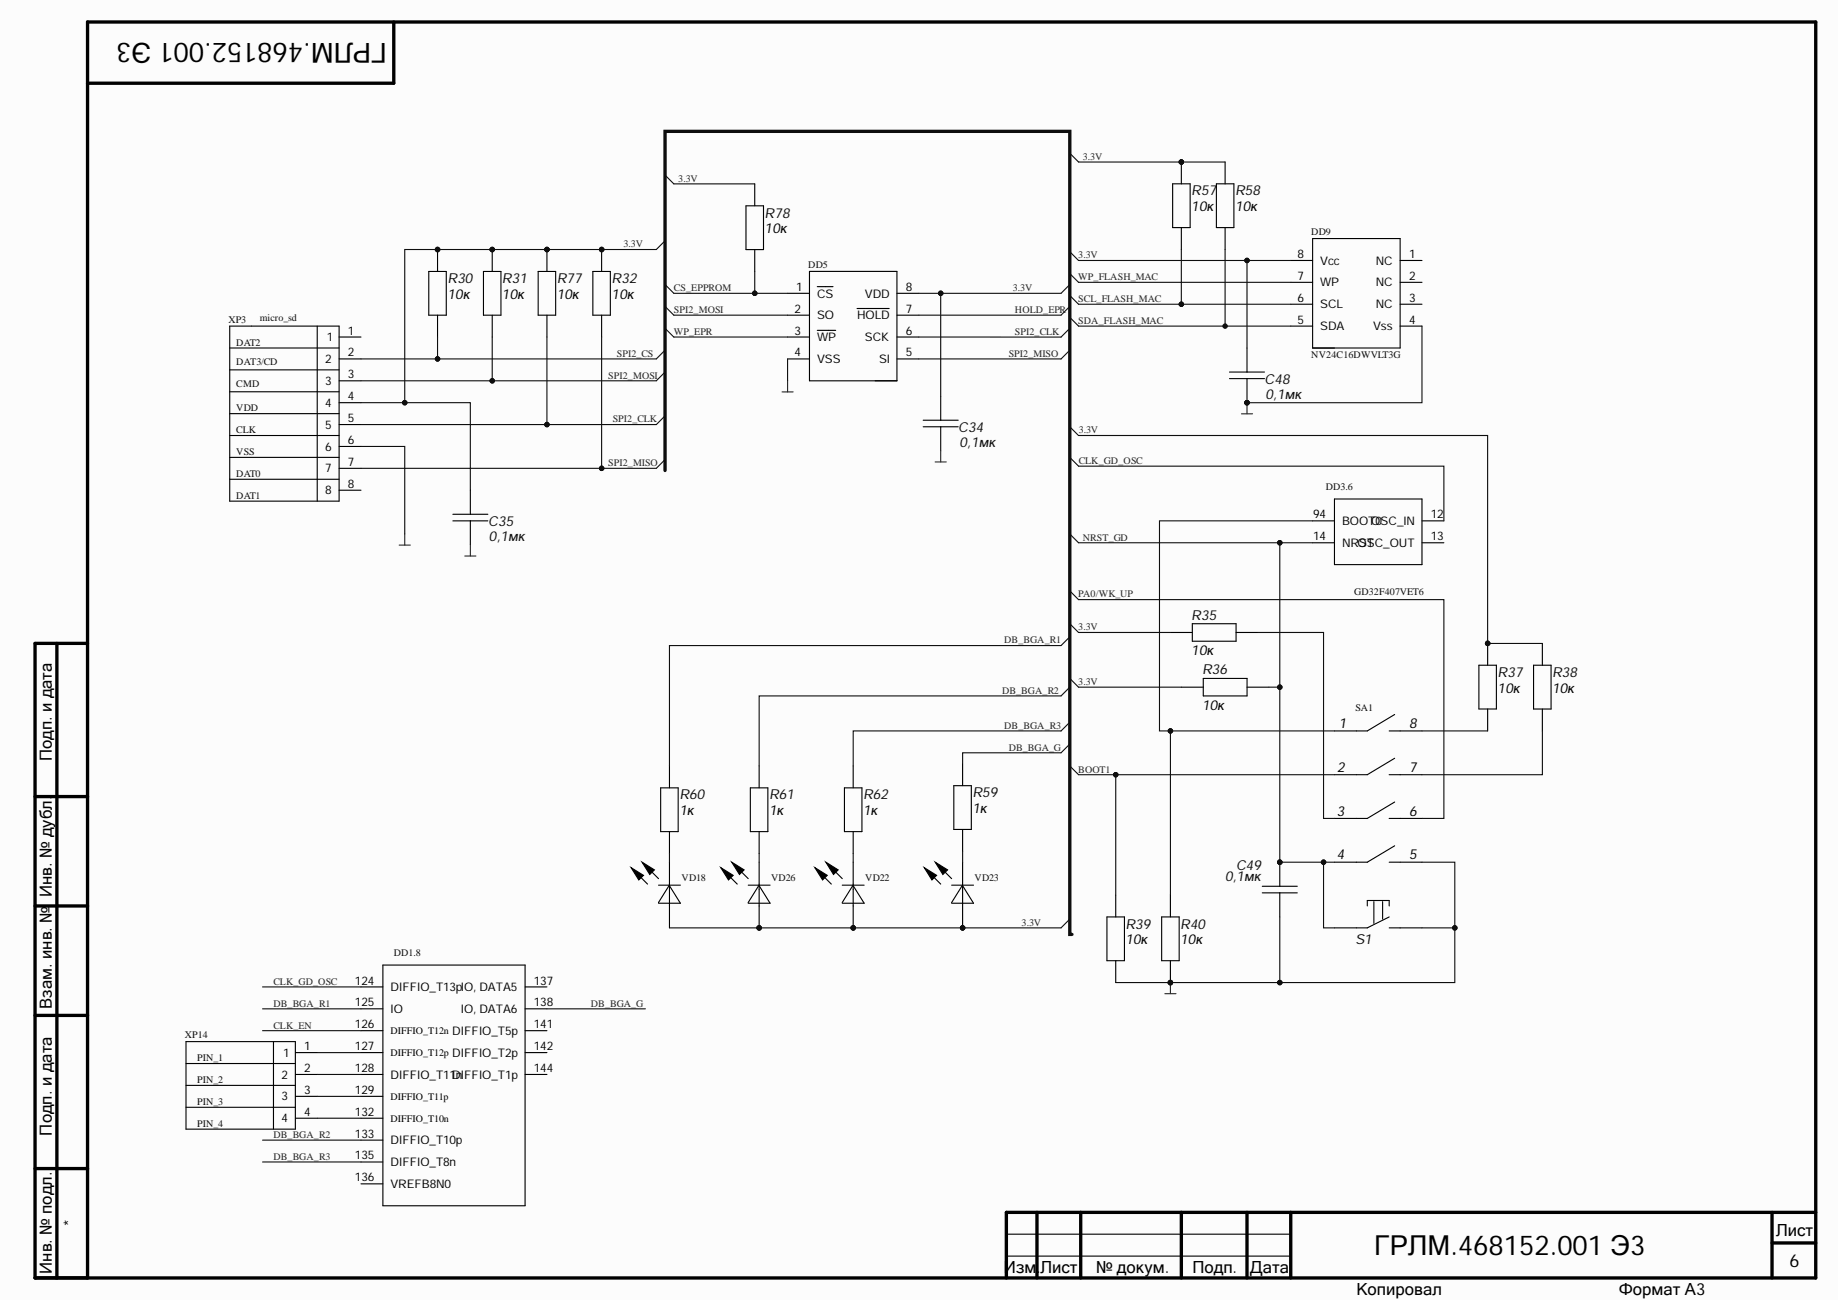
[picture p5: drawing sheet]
<svg xmlns="http://www.w3.org/2000/svg" width="420mm" height="297mm" viewBox="0 0 420 297" stroke-linecap="round" stroke-linejoin="round" font-family="sans-serif">
<defs><g id="words">
<g font-size="6.3">
<text x="88.2" y="9.8" transform="rotate(-180 88.2 9.8)">ГРЛМ.468152.001 Э3</text>
<text x="313.6" y="286.3">ГРЛМ.468152.001 Э3</text>
</g>
<text font-size="4.1" x="408.3" y="289">6</text>
<g font-size="3.8">
<text x="11.8" y="173.7" transform="rotate(-90 11.8 173.7)">Подп. и дата</text>
<text x="11.8" y="204.7" transform="rotate(-90 11.8 204.7)">Инв. № дубл.</text>
<text x="11.8" y="230.2" transform="rotate(-90 11.8 230.2)">Взам. инв. №</text>
<text x="11.8" y="259.1" transform="rotate(-90 11.8 259.1)">Подп. и дата</text>
<text x="17.3" y="279.7" transform="rotate(-90 17.3 279.7)">*</text>
<text x="405.3" y="281.9">Лист</text>
<text x="11.8" y="290.6" transform="rotate(-90 11.8 290.6)">Инв. № подл.</text>
<text x="229" y="290.5">Изм.</text>
<text x="237.4" y="290.5">Лист</text>
<text x="250.1" y="290.5">№ докум.</text>
<text x="272.1" y="290.5">Подп.</text>
<text x="285.2" y="290.5">Дата</text>
<text x="309.5" y="295.4">Копировал</text>
<text x="369.3" y="295.4">Формат А3</text>
</g>
<g font-size="3.2" fill="#0e0e0e">
<text x="271.8" y="44.6">R57</text>
<text x="281.8" y="44.6">R58</text>
<text x="174.4" y="49.6">R78</text>
<text x="102.1" y="64.6">R30</text>
<text x="114.5" y="64.6">R31</text>
<text x="127" y="64.6">R77</text>
<text x="139.5" y="64.6">R32</text>
<text x="288.5" y="87.6">C48</text>
<text x="288.7" y="91.1">0,1мк</text>
<text x="218.6" y="98.6">C34</text>
<text x="218.9" y="102">0,1мк</text>
<text x="111.4" y="120">C35</text>
<text x="111.6" y="123.5">0,1мк</text>
<text x="271.8" y="141.3">R35</text>
<text x="274.3" y="153.9">R36</text>
<text x="341.7" y="154.4">R37</text>
<text x="354.1" y="154.4">R38</text>
<text x="155" y="182.3">R60</text>
<text x="175.5" y="182.3">R61</text>
<text x="196.9" y="182.3">R62</text>
<text x="221.9" y="181.9">R59</text>
<text x="279.5" y="201">0,1мк</text>
<text x="282" y="198.6">C49</text>
<text x="256.8" y="211.8">R39</text>
<text x="269.3" y="211.8">R40</text>
<text x="309.2" y="215.3">S1</text>
</g>
<g font-size="3.2">
<text x="174.4" y="53.2">10к</text>
<text x="271.8" y="48.1">10к</text>
<text x="281.8" y="48.1">10к</text>
<text x="102.1" y="68.1">10к</text>
<text x="114.5" y="68.1">10к</text>
<text x="127" y="68.1">10к</text>
<text x="139.5" y="68.1">10к</text>
<text x="271.8" y="149.5">10к</text>
<text x="274.3" y="161.9">10к</text>
<text x="341.7" y="158">10к</text>
<text x="354.1" y="158">10к</text>
<text x="305.4" y="166.1">1</text>
<text x="321.5" y="166.1">8</text>
<text x="305.1" y="176.1">2</text>
<text x="321.5" y="176.1">7</text>
<text x="155" y="185.9">1к</text>
<text x="175.5" y="185.9">1к</text>
<text x="196.9" y="185.9">1к</text>
<text x="221.9" y="185.5">1к</text>
<text x="305" y="186.1">3</text>
<text x="321.5" y="186.1">6</text>
<text x="305" y="196">4</text>
<text x="321.5" y="196">5</text>
<text x="256.8" y="215.4">10к</text>
<text x="269.3" y="215.4">10к</text>
</g>
<g font-size="2.7">
<text x="296.1" y="58.8">8</text>
<text x="321.5" y="58.8">1</text>
<text x="296.1" y="63.8">7</text>
<text x="301.2" y="65.4">WP</text>
<text x="301.2" y="60.4">Vcc</text>
<text x="313.9" y="60.4">NC</text>
<text x="313.9" y="65.4">NC</text>
<text x="321.5" y="63.8">2</text>
<text x="181.3" y="71.4">2</text>
<text x="181.6" y="66.4">1</text>
<text x="186.4" y="67.9">CS</text>
<text x="197.3" y="67.9">VDD</text>
<text x="206.6" y="71.4">7</text>
<text x="206.6" y="66.4">8</text>
<text x="296.1" y="68.8">6</text>
<text x="301.2" y="70.3">SCL</text>
<text x="313.9" y="70.3">NC</text>
<text x="321.5" y="68.8">3</text>
<text x="74.5" y="77.9">1</text>
<text x="79.4" y="76.3">1</text>
<text x="181.3" y="76.3">3</text>
<text x="186.4" y="72.9">SO</text>
<text x="186.4" y="77.9">WP</text>
<text x="195.6" y="72.9">HOLD</text>
<text x="197.3" y="77.9">SCK</text>
<text x="206.6" y="76.3">6</text>
<text x="296.1" y="73.8">5</text>
<text x="301.2" y="75.3">SDA</text>
<text x="313.3" y="75.3">Vss</text>
<text x="321.5" y="73.8">4</text>
<text x="74.2" y="82.9">2</text>
<text x="79.4" y="81.3">2</text>
<text x="181.3" y="81.3">4</text>
<text x="186.4" y="82.9">VSS</text>
<text x="200.6" y="82.9">SI</text>
<text x="206.6" y="81.3">5</text>
<text x="74.2" y="87.8">3</text>
<text x="79.4" y="86.3">3</text>
<text x="74.2" y="92.8">4</text>
<text x="79.4" y="91.3">4</text>
<text x="74.2" y="97.8">5</text>
<text x="79.4" y="101.3">6</text>
<text x="79.4" y="96.3">5</text>
<text x="74.2" y="107.8">7</text>
<text x="74.2" y="102.8">6</text>
<text x="79.4" y="106.3">7</text>
<text x="74.2" y="112.8">8</text>
<text x="79.4" y="111.3">8</text>
<text x="299.6" y="118.3">94</text>
<text x="306.2" y="119.8">BOOTOSC_IN</text>
<text x="313.8" y="119.8">0</text>
<text x="326.5" y="118.3">12</text>
<text x="299.6" y="123.3">14</text>
<text x="306.2" y="124.8">NRST</text>
<text x="309.7" y="124.8">OSC_OUT</text>
<text x="326.5" y="123.3">13</text>
<text x="81" y="224.6">124</text>
<text x="89.1" y="226.1">DIFFIO_T13pIO, DATA5</text>
<text x="121.8" y="224.6">137</text>
<text x="81" y="229.6">125</text>
<text x="89.1" y="231.1">IO</text>
<text x="105.1" y="231.1">IO, DATA6</text>
<text x="121.8" y="229.6">138</text>
<text x="69.4" y="239.6">1</text>
<text x="81" y="234.6">126</text>
<text x="81" y="239.6">127</text>
<text x="103.2" y="236.1">DIFFIO_T5p</text>
<text x="121.8" y="239.6">142</text>
<text x="121.8" y="234.6">141</text>
<text x="64.6" y="241.1">1</text>
<text x="69.4" y="244.6">2</text>
<text x="81" y="244.6">128</text>
<text x="103.2" y="241.1">DIFFIO_T2p</text>
<text x="121.8" y="244.6">144</text>
<text x="64.2" y="251.1">3</text>
<text x="64.2" y="246.1">2</text>
<text x="69.4" y="249.5">3</text>
<text x="81" y="249.5">129</text>
<text x="89.1" y="246.1">DIFFIO_T11DIFFIO_T1p</text>
<text x="104" y="246.1">n</text>
<text x="64.2" y="256.1">4</text>
<text x="69.4" y="254.5">4</text>
<text x="81" y="254.5">132</text>
<text x="81" y="259.5">133</text>
<text x="89.1" y="261">DIFFIO_T10p</text>
<text x="81" y="264.5">135</text>
<text x="81" y="269.5">136</text>
<text x="89.1" y="266">DIFFIO_T8n</text>
<text x="89.1" y="271">VREFB8N0</text>
</g>
<g font-size="2.3" fill="#262626">
<text x="154.7" y="41.4">3.3V</text>
<text x="247" y="36.4">3.3V</text>
<text x="142.2" y="56.4">3.3V</text>
<text x="246" y="58.9">3.3V</text>
<text x="246" y="63.9">WP_FLASH_MAC</text>
<text x="153.7" y="66.5">CS_EPPROM</text>
<text x="153.7" y="71.4">SPI2_MOSI</text>
<text x="231.1" y="66.5">3.3V</text>
<text x="231.6" y="71.4">HOLD_EPR</text>
<text x="246" y="68.9">SCL_FLASH_MAC</text>
<text x="153.7" y="76.4">WP_EPR</text>
<text x="231.6" y="76.4">SPI2_CLK</text>
<text x="246" y="73.9">SDA_FLASH_MAC</text>
<text x="140.7" y="81.4">SPI2_CS</text>
<text x="230.1" y="81.4">SPI2_MISO</text>
<text x="138.8" y="86.4">SPI2_MOSI</text>
<text x="139.8" y="96.4">SPI2_CLK</text>
<text x="246.1" y="98.8">3.3V</text>
<text x="138.8" y="106.3">SPI2_MISO</text>
<text x="246.1" y="105.8">CLK_GD_OSC</text>
<text x="247" y="123.3">NRST_GD</text>
<text x="246" y="136.3">PA0/WK_UP</text>
<text x="246" y="143.8">3.3V</text>
<text x="229.1" y="146.8">DB_BGA_R1</text>
<text x="228.6" y="158.3">DB_BGA_R2</text>
<text x="246" y="156.3">3.3V</text>
<text x="229.1" y="166.3">DB_BGA_R3</text>
<text x="230.1" y="171.3">DB_BGA_G</text>
<text x="246" y="176.3">BOOT1</text>
<text x="233.1" y="211.2">3.3V</text>
<text x="62.4" y="224.7">CLK_GD_OSC</text>
<text x="62.4" y="229.7">DB_BGA_R1</text>
<text x="134.8" y="229.7">DB_BGA_G</text>
<text x="62.4" y="234.7">CLK_EN</text>
<text x="62.4" y="259.6">DB_BGA_R2</text>
<text x="62.4" y="264.6">DB_BGA_R3</text>
</g>
<g font-size="2.3" fill="#0e0e0e">
<text x="299.2" y="53.7">DD9</text>
<text x="184.4" y="61.2">DD5</text>
<text x="52.1" y="73.6">XP3</text>
<text x="59.2" y="73.3">micro_sd</text>
<text x="53.9" y="78.9">DAT2</text>
<text x="53.9" y="83.4">DAT3/CD</text>
<text x="299.2" y="81.7">NV24C16DWVLT3G</text>
<text x="53.9" y="88.3">CMD</text>
<text x="53.9" y="93.8">VDD</text>
<text x="53.9" y="98.8">CLK</text>
<text x="53.9" y="103.9">VSS</text>
<text x="53.9" y="108.9">DAT0</text>
<text x="53.9" y="113.9">DAT1</text>
<text x="302.5" y="111.8">DD3.6</text>
<text x="309" y="135.9">GD32F407VET6</text>
<text x="309.2" y="162.2">SA1</text>
<text x="155.5" y="201">VD18</text>
<text x="176" y="201">VD26</text>
<text x="197.4" y="201">VD22</text>
<text x="222.4" y="201">VD23</text>
<text x="89.8" y="218.2">DD1.8</text>
<text x="42.2" y="236.9">XP14</text>
<text x="45" y="242.1">PIN_1</text>
<text x="45" y="247.1">PIN_2</text>
<text x="45" y="252.2">PIN_3</text>
<text x="45" y="257.2">PIN_4</text>
</g>
<g font-size="2.3">
<text x="89.1" y="235.9">DIFFIO_T12n</text>
<text x="89.1" y="240.9">DIFFIO_T12p</text>
<text x="89.1" y="250.9">DIFFIO_T11p</text>
<text x="89.1" y="255.9">DIFFIO_T10n</text>
</g>
</g></defs>
<g fill="#fcfcfc">
<path d="M0 0h419.3v296.5h-419.3z" fill-rule="evenodd"/>
<path d="M0 0h419.3v296.5h-419.3z" fill-rule="evenodd"/>
</g>
<g fill="none" stroke="#000" stroke-width=".76">
<path d="M89.8 5v14h-69.8M13 146.8v144.8M20 146.8h-12v144.8h406.3v-286.6h-394.3v286.6M8 181.7h12M8 206.7h12M8 231.7h12M8 266.6h12M236.6 276.6v15M246.6 276.6v15M269.5 276.6v15M284.5 276.6v15M294.5 276.6v15"/>
<path d="M404.3 276.6v15M414.3 276.6h-184.7v15M404.3 283.6h10"/>
</g>
<g fill="none" stroke="#000" stroke-width=".25">
<path d="M52.4 74.4h25v39.9h-25zM52.4 79.4h25M72.4 74.4v39.9M77.4 76.9h5M52.4 84.4h25M52.4 89.4h25M52.4 94.4h25M52.4 99.4h25M77.4 91.9h5M77.4 86.9h5M77.4 81.9h5M77.4 96.9h5"/>
<path d="M52.4 104.3h25M52.4 109.3h25M77.4 111.8h5M77.4 106.8h5M77.4 101.9h5M229.6 281.6h64.9M229.6 286.6h64.9"/>
</g>
<circle cx="99.8" cy="56.9" r=".51" fill="#0e0e0e"/>
<circle cx="99.8" cy="56.9" r=".51" fill="none" stroke="#0e0e0e" stroke-width=".23"/>
<path d="M99.8 56.9v5" fill="none" stroke="#000" stroke-width=".25"/>
<circle cx="99.8" cy="56.9" r=".51" fill="#0e0e0e"/>
<circle cx="99.8" cy="56.9" r=".51" fill="none" stroke="#0e0e0e" stroke-width=".23"/>
<path d="M97.8 61.9h4v10h-4zM99.8 71.9v5" fill="none" stroke="#000" stroke-width=".25"/>
<circle cx="112.3" cy="56.9" r=".51" fill="#0e0e0e"/>
<circle cx="112.3" cy="56.9" r=".51" fill="none" stroke="#0e0e0e" stroke-width=".23"/>
<path d="M112.3 56.9v5" fill="none" stroke="#000" stroke-width=".25"/>
<circle cx="112.3" cy="56.9" r=".51" fill="#0e0e0e"/>
<circle cx="112.3" cy="56.9" r=".51" fill="none" stroke="#0e0e0e" stroke-width=".23"/>
<path d="M110.3 61.9h4v10h-4zM112.3 71.9v5" fill="none" stroke="#000" stroke-width=".25"/>
<circle cx="137.3" cy="56.9" r=".51" fill="#0e0e0e"/>
<circle cx="137.3" cy="56.9" r=".51" fill="none" stroke="#0e0e0e" stroke-width=".23"/>
<path d="M137.3 56.9v5" fill="none" stroke="#000" stroke-width=".25"/>
<circle cx="137.3" cy="56.9" r=".51" fill="#0e0e0e"/>
<circle cx="137.3" cy="56.9" r=".51" fill="none" stroke="#0e0e0e" stroke-width=".23"/>
<g fill="none" stroke="#000" stroke-width=".25">
<path d="M294.5 59.4h5M299.5 54.4h19.9v25h-19.9zM319.4 59.4h5M135.3 61.9h4v10h-4zM137.3 71.9v5M294.5 64.4h5M294.5 69.4h5M294.5 74.4h5M319.4 64.4h5M319.4 69.4h5M319.4 74.4h5M103.3 118.8h8"/>
<path d="M103.3 117.3h8M107.3 111.8v5.5M107.3 118.8v5.5"/>
</g>
<path d="M151.7 54.9l-2 2M151.7 79.9l-2 2M151.7 84.9l-2 2M151.7 94.9l-2 2M151.7 104.8l-2 2" fill="none" stroke="#0e0e0e" stroke-width=".25"/>
<path d="M91.1 124.4h2.5M92.3 121.8v2.6M106 126.9h2.6M107.3 124.3v2.6" fill="none" stroke="#262626" stroke-width=".25"/>
<circle cx="284.5" cy="91.9" r=".51" fill="#0e0e0e"/>
<circle cx="284.5" cy="91.9" r=".51" fill="none" stroke="#0e0e0e" stroke-width=".23"/>
<path d="M280.5 86.4h8M280.5 84.9h8M284.5 86.4v5.5" fill="none" stroke="#000" stroke-width=".25"/>
<circle cx="284.5" cy="91.9" r=".51" fill="#0e0e0e"/>
<circle cx="284.5" cy="91.9" r=".51" fill="none" stroke="#0e0e0e" stroke-width=".23"/>
<path d="M284.5 79.4v5.5" fill="none" stroke="#000" stroke-width=".25"/>
<path d="M244.1 57.4l2 2M244.1 62.4l2 2M244.1 67.4l2 2M244.1 72.4l2 2" fill="none" stroke="#0e0e0e" stroke-width=".25"/>
<path d="M283.2 94.4h2.6M284.5 91.9v2.5" fill="none" stroke="#262626" stroke-width=".25"/>
<circle cx="284.5" cy="91.9" r=".51" fill="#0e0e0e"/>
<circle cx="284.5" cy="91.9" r=".51" fill="none" stroke="#0e0e0e" stroke-width=".23"/>
<g fill="none" stroke="#000" stroke-width=".25">
<path d="M299.5 118.8h5M304.5 113.8h19.9v15h-19.9zM324.4 118.8h5M299.5 123.8h5M324.4 123.8h5M316.9 166.8h7.5M316.9 176.7h7.5M318.2 163l-6.2 3.8h-7.5M318.2 173l-6.2 3.7h-7.5M316.9 186.7h7.5M316.9 196.7h7.5M318.2 183l-6.2 3.7h-7.5"/>
<path d="M318.2 193l-6.2 3.7h-7.5M252.6 209.2h3.9v10h-3.9zM254.6 204.2v5M254.6 219.2v5"/>
</g>
<path d="M244.1 104.4l2 1.9" fill="none" stroke="#0e0e0e" stroke-width=".25"/>
<circle cx="267" cy="224.2" r=".51" fill="#0e0e0e"/>
<circle cx="267" cy="224.2" r=".51" fill="none" stroke="#0e0e0e" stroke-width=".23"/>
<path d="M267 204.2v5M267 219.2v5" fill="none" stroke="#000" stroke-width=".25"/>
<circle cx="267" cy="224.2" r=".51" fill="#0e0e0e"/>
<circle cx="267" cy="224.2" r=".51" fill="none" stroke="#0e0e0e" stroke-width=".23"/>
<path d="M267 144.3h5M269.5 156.8h5M272 142.3h10v4h-10zM274.5 154.8h10v4h-10zM282 144.3h5M284.5 156.8h5M265 209.2h4v10h-4z" fill="none" stroke="#000" stroke-width=".25"/>
<circle cx="292" cy="196.7" r=".51" fill="#0e0e0e"/>
<circle cx="292" cy="196.7" r=".51" fill="none" stroke="#0e0e0e" stroke-width=".23"/>
<path d="M292 196.7v5.5M288 203.7h8M288 202.2h8M292 203.7v5.5" fill="none" stroke="#000" stroke-width=".25"/>
<circle cx="292" cy="196.7" r=".51" fill="#0e0e0e"/>
<circle cx="292" cy="196.7" r=".51" fill="none" stroke="#0e0e0e" stroke-width=".23"/>
<path d="M265.8 226.7h2.5M267 224.2v2.5" fill="none" stroke="#262626" stroke-width=".25"/>
<circle cx="267" cy="224.2" r=".51" fill="#0e0e0e"/>
<circle cx="267" cy="224.2" r=".51" fill="none" stroke="#0e0e0e" stroke-width=".23"/>
<path d="M244.1 134.8l2 2M244.1 142.3l2 2M244.1 154.8l2 2M244.1 174.7l2 2" fill="none" stroke="#0e0e0e" stroke-width=".25"/>
<circle cx="339.4" cy="146.8" r=".51" fill="#0e0e0e"/>
<circle cx="339.4" cy="146.8" r=".51" fill="none" stroke="#0e0e0e" stroke-width=".23"/>
<path d="M339.4 146.8v5M339.4 161.8v5" fill="none" stroke="#000" stroke-width=".25"/>
<circle cx="339.4" cy="146.8" r=".51" fill="#0e0e0e"/>
<circle cx="339.4" cy="146.8" r=".51" fill="none" stroke="#0e0e0e" stroke-width=".23"/>
<g fill="none" stroke="#000" stroke-width=".25">
<path d="M179.7 66.9h5M179.7 71.9h5M179.7 76.9h5M184.7 61.9h19.9v25h-19.9zM186.5 65.4h3.6M186.5 75.4h4.2M195.5 70.4h7.4M204.6 66.9h5M204.6 71.9h5M204.6 76.9h5M179.7 81.9h5M204.6 81.9h5"/>
<path d="M210.6 97.4h8M210.6 95.9h8M214.6 90.4v5.5M214.6 97.4v5.5M337.4 151.8h4v9.9h-4zM349.9 151.8h4v10h-4zM351.9 146.8v5M351.9 161.8v5M42.4 237.6h25v20h-25zM62.4 237.6v20M42.4 242.6h25M42.4 247.6h25"/>
<path d="M42.4 252.6h25M67.4 255.1h5M67.4 250.1h5M67.4 245.1h5M67.4 240.1h5"/>
</g>
<path d="M151.7 74.9l2 2M151.7 69.9l2 2M151.7 64.9l2 2M244.1 64.9l-2 2M244.1 69.9l-2 2M244.1 74.9l-2 2M244.1 79.9l-2 2M244.1 97.4l2 2" fill="none" stroke="#0e0e0e" stroke-width=".25"/>
<path d="M178.4 89.4h2.6M179.7 86.9v2.5M213.4 105.4h2.5M214.6 102.9v2.5" fill="none" stroke="#262626" stroke-width=".25"/>
<circle cx="194.7" cy="211.7" r=".51" fill="#0e0e0e"/>
<circle cx="194.7" cy="211.7" r=".51" fill="none" stroke="#0e0e0e" stroke-width=".23"/>
<path d="M194.7 206.7v5" fill="none" stroke="#000" stroke-width=".25"/>
<circle cx="194.7" cy="211.7" r=".51" fill="#0e0e0e"/>
<circle cx="194.7" cy="211.7" r=".51" fill="none" stroke="#0e0e0e" stroke-width=".23"/>
<path d="M185.9 198l2.8 1.7-1 1zM188.4 196.7l2.8 1.8-1 1z" fill="#000"/>
<path d="M185.9 198l2.8 1.7-1 1zM187.2 199.2l2.5 2.5M188.4 196.7l2.8 1.8-1 1zM189.7 198l2.5 2.5M194.7 196.7v10M192.2 201.9h5M194.6 201.9l-2.5 4M194.7 202.1l2.5 4h-5" fill="none" stroke="#000" stroke-width=".25"/>
<circle cx="219.6" cy="211.7" r=".51" fill="#0e0e0e"/>
<circle cx="219.6" cy="211.7" r=".51" fill="none" stroke="#0e0e0e" stroke-width=".23"/>
<path d="M219.6 206.7v5" fill="none" stroke="#000" stroke-width=".25"/>
<circle cx="219.6" cy="211.7" r=".51" fill="#0e0e0e"/>
<circle cx="219.6" cy="211.7" r=".51" fill="none" stroke="#0e0e0e" stroke-width=".23"/>
<path d="M210.9 198l2.8 1.7-1.1 1zM213.4 196.7l2.8 1.8-1.1 1z" fill="#000"/>
<g fill="none" stroke="#000" stroke-width=".25">
<path d="M210.9 198l2.8 1.7-1.1 1zM212.1 199.2l2.5 2.5M213.4 196.7l2.8 1.8-1.1 1zM214.6 198l2.5 2.5M219.6 196.7v10M217.1 201.9h5M219.6 201.9l-2.5 4M219.6 202.1l2.5 4h-5M312 206.7v-1.3h5v1.3M313.5 205.7v5M315.5 205.7v4M317 209.2l-5 2.5h-7.5"/>
<path d="M317 211.7h7.4M82.4 230.2h5M82.4 225.2h5M82.4 235.1h5M87.4 220.2h32.4v54.9h-32.4zM119.8 230.2h5M119.8 225.2h5M119.8 235.1h5M82.4 240.1h5M82.4 245.1h5M82.4 250.1h5M82.4 255.1h5"/>
<path d="M119.8 240.1h5M119.8 245.1h5M82.4 260.1h5M82.4 265.1h5M82.4 270.1h5"/>
</g>
<path d="M244.1 164.8l-2 2M244.1 169.7l-2 2" fill="none" stroke="#0e0e0e" stroke-width=".25"/>
<circle cx="269.5" cy="37" r=".51" fill="#0e0e0e"/>
<circle cx="269.5" cy="37" r=".51" fill="none" stroke="#0e0e0e" stroke-width=".23"/>
<path d="M269.5 37v4.9M269.5 51.9v5" fill="none" stroke="#000" stroke-width=".25"/>
<circle cx="269.5" cy="37" r=".51" fill="#0e0e0e"/>
<circle cx="269.5" cy="37" r=".51" fill="none" stroke="#0e0e0e" stroke-width=".23"/>
<path d="M279.5 37v4.9M267.5 41.9h4v10h-4zM277.5 41.9h4v10h-4zM279.5 51.9v5M192.7 179.7h4v10h-4zM194.7 174.7v5M217.6 179.2h4v10h-4zM219.6 174.2v5M194.7 189.7v5M219.6 189.2v5" fill="none" stroke="#000" stroke-width=".25"/>
<path d="M244.1 35l2 2" fill="none" stroke="#0e0e0e" stroke-width=".25"/>
<circle cx="173.2" cy="211.7" r=".51" fill="#0e0e0e"/>
<circle cx="173.2" cy="211.7" r=".51" fill="none" stroke="#0e0e0e" stroke-width=".23"/>
<path d="M173.2 206.7v5" fill="none" stroke="#000" stroke-width=".25"/>
<circle cx="173.2" cy="211.7" r=".51" fill="#0e0e0e"/>
<circle cx="173.2" cy="211.7" r=".51" fill="none" stroke="#0e0e0e" stroke-width=".23"/>
<path d="M144 198l2.8 1.7-1.1 1zM146.5 196.7l2.8 1.8-1 1zM164.5 198l2.8 1.7-1.1 1zM167 196.7l2.8 1.8-1.1 1z" fill="#000"/>
<g fill="none" stroke="#000" stroke-width=".25">
<path d="M150.7 179.7h4v10h-4zM152.7 174.7v5M171.2 179.7h4v10h-4zM173.2 174.7v5M144 198l2.8 1.7-1.1 1zM145.2 199.2l2.5 2.5M146.5 196.7l2.8 1.8-1 1zM147.7 198l2.5 2.5M152.7 189.7v5M152.7 196.7v15M164.5 198l2.8 1.7-1.1 1zM165.7 199.2l2.5 2.5"/>
<path d="M167 196.7l2.8 1.8-1.1 1zM168.2 198l2.5 2.5M173.2 189.7v5M173.2 196.7v10M150.2 201.9h5M152.7 201.9l-2.5 4M152.7 202.1l2.5 4h-5M170.7 201.9h5M173.2 201.9l-2.5 4M173.2 202.1l2.5 4h-5"/>
</g>
<path d="M244.1 121.8l2 2M244.1 156.8l-2 2M244.1 145.3l-2 2M244.1 209.7l-2 2" fill="none" stroke="#0e0e0e" stroke-width=".25"/>
<circle cx="124.8" cy="56.9" r=".51" fill="#0e0e0e"/>
<circle cx="124.8" cy="56.9" r=".51" fill="none" stroke="#0e0e0e" stroke-width=".23"/>
<path d="M124.8 56.9v5" fill="none" stroke="#000" stroke-width=".25"/>
<circle cx="124.8" cy="56.9" r=".51" fill="#0e0e0e"/>
<circle cx="124.8" cy="56.9" r=".51" fill="none" stroke="#0e0e0e" stroke-width=".23"/>
<path d="M170.2 47h4v9.9h-4zM172.2 41.9v5M172.2 56.9v5M122.8 61.9h4v10h-4zM124.8 71.9v5" fill="none" stroke="#000" stroke-width=".25"/>
<path d="M82.4 96.9h67.3" fill="none" stroke="#0e0e0e" stroke-width=".25"/>
<circle cx="124.8" cy="96.9" r=".51" fill="#0e0e0e"/>
<circle cx="124.8" cy="96.9" r=".51" fill="none" stroke="#0e0e0e" stroke-width=".23"/>
<path d="M82.4 101.9h9.9v19.9M82.4 106.8h67.3" fill="none" stroke="#0e0e0e" stroke-width=".25"/>
<circle cx="137.3" cy="106.8" r=".51" fill="#0e0e0e"/>
<circle cx="137.3" cy="106.8" r=".51" fill="none" stroke="#0e0e0e" stroke-width=".23"/>
<path d="M149.7 56.9h-57.4v35h-9.9" fill="none" stroke="#0e0e0e" stroke-width=".25"/>
<circle cx="92.3" cy="91.9" r=".51" fill="#0e0e0e"/>
<circle cx="92.3" cy="91.9" r=".51" fill="none" stroke="#0e0e0e" stroke-width=".23"/>
<circle cx="99.8" cy="56.9" r=".51" fill="#0e0e0e"/>
<circle cx="99.8" cy="56.9" r=".51" fill="none" stroke="#0e0e0e" stroke-width=".23"/>
<circle cx="112.3" cy="56.9" r=".51" fill="#0e0e0e"/>
<circle cx="112.3" cy="56.9" r=".51" fill="none" stroke="#0e0e0e" stroke-width=".23"/>
<circle cx="124.8" cy="56.9" r=".51" fill="#0e0e0e"/>
<circle cx="124.8" cy="56.9" r=".51" fill="none" stroke="#0e0e0e" stroke-width=".23"/>
<circle cx="137.3" cy="56.9" r=".51" fill="#0e0e0e"/>
<circle cx="137.3" cy="56.9" r=".51" fill="none" stroke="#0e0e0e" stroke-width=".23"/>
<path d="M92.3 91.9h15v19.9" fill="none" stroke="#0e0e0e" stroke-width=".25"/>
<circle cx="92.3" cy="91.9" r=".51" fill="#0e0e0e"/>
<circle cx="92.3" cy="91.9" r=".51" fill="none" stroke="#0e0e0e" stroke-width=".23"/>
<path d="M246.1 59.4h48.4" fill="none" stroke="#0e0e0e" stroke-width=".25"/>
<circle cx="284.5" cy="59.4" r=".51" fill="#0e0e0e"/>
<circle cx="284.5" cy="59.4" r=".51" fill="none" stroke="#0e0e0e" stroke-width=".23"/>
<path d="M246.1 64.4h48.4M246.1 69.4h48.4" fill="none" stroke="#0e0e0e" stroke-width=".25"/>
<circle cx="269.5" cy="69.4" r=".51" fill="#0e0e0e"/>
<circle cx="269.5" cy="69.4" r=".51" fill="none" stroke="#0e0e0e" stroke-width=".23"/>
<path d="M284.5 59.4v20M246.1 74.4h48.4" fill="none" stroke="#0e0e0e" stroke-width=".25"/>
<circle cx="284.5" cy="59.4" r=".51" fill="#0e0e0e"/>
<circle cx="284.5" cy="59.4" r=".51" fill="none" stroke="#0e0e0e" stroke-width=".23"/>
<path d="M324.4 74.4v17.5h-39.9" fill="none" stroke="#0e0e0e" stroke-width=".25"/>
<circle cx="284.5" cy="91.9" r=".51" fill="#0e0e0e"/>
<circle cx="284.5" cy="91.9" r=".51" fill="none" stroke="#0e0e0e" stroke-width=".23"/>
<path d="M246.1 106.3h83.3v12.5M246.1 144.3h20.9M246.1 156.8h23.4M287 144.3h15v42.4h2.5M292 209.2v15h-37.4" fill="none" stroke="#0e0e0e" stroke-width=".25"/>
<circle cx="292" cy="224.2" r=".51" fill="#0e0e0e"/>
<circle cx="292" cy="224.2" r=".51" fill="none" stroke="#0e0e0e" stroke-width=".23"/>
<circle cx="267" cy="224.2" r=".51" fill="#0e0e0e"/>
<circle cx="267" cy="224.2" r=".51" fill="none" stroke="#0e0e0e" stroke-width=".23"/>
<path d="M246.1 99.4h93.3v47.4h12.5M246.1 136.8h83.3v49.9h-5M324.4 166.8h15M351.9 166.8v9.9h-27.5" fill="none" stroke="#0e0e0e" stroke-width=".25"/>
<circle cx="339.4" cy="146.8" r=".51" fill="#0e0e0e"/>
<circle cx="339.4" cy="146.8" r=".51" fill="none" stroke="#0e0e0e" stroke-width=".23"/>
<path d="M153.7 66.9h26" fill="none" stroke="#0e0e0e" stroke-width=".25"/>
<circle cx="172.2" cy="66.9" r=".51" fill="#0e0e0e"/>
<circle cx="172.2" cy="66.9" r=".51" fill="none" stroke="#0e0e0e" stroke-width=".23"/>
<path d="M153.7 71.9h26M179.7 76.9h-26M209.6 66.9h32.5" fill="none" stroke="#0e0e0e" stroke-width=".25"/>
<circle cx="214.6" cy="66.9" r=".51" fill="#0e0e0e"/>
<circle cx="214.6" cy="66.9" r=".51" fill="none" stroke="#0e0e0e" stroke-width=".23"/>
<path d="M209.6 71.9h32.5M209.6 76.9h32.5M214.6 66.9v23.5M179.7 81.9v5M209.6 81.9h32.5" fill="none" stroke="#0e0e0e" stroke-width=".25"/>
<circle cx="214.6" cy="66.9" r=".51" fill="#0e0e0e"/>
<circle cx="214.6" cy="66.9" r=".51" fill="none" stroke="#0e0e0e" stroke-width=".23"/>
<path d="M289.5 156.8h2.5M72.4 240.1h10M72.4 245.1h10M72.4 250.1h10M72.4 255.1h10" fill="none" stroke="#0e0e0e" stroke-width=".25"/>
<circle cx="292" cy="156.8" r=".51" fill="#0e0e0e"/>
<circle cx="292" cy="156.8" r=".51" fill="none" stroke="#0e0e0e" stroke-width=".23"/>
<path d="M324.4 196.7h7.5v27.5h-39.9" fill="none" stroke="#0e0e0e" stroke-width=".25"/>
<circle cx="331.9" cy="211.7" r=".51" fill="#0e0e0e"/>
<circle cx="331.9" cy="211.7" r=".51" fill="none" stroke="#0e0e0e" stroke-width=".23"/>
<circle cx="292" cy="224.2" r=".51" fill="#0e0e0e"/>
<circle cx="292" cy="224.2" r=".51" fill="none" stroke="#0e0e0e" stroke-width=".23"/>
<path d="M324.4 211.7h7.5M59.9 225.2h22.5M59.9 235.1h22.5" fill="none" stroke="#0e0e0e" stroke-width=".25"/>
<circle cx="331.9" cy="211.7" r=".51" fill="#0e0e0e"/>
<circle cx="331.9" cy="211.7" r=".51" fill="none" stroke="#0e0e0e" stroke-width=".23"/>
<path d="M269.5 56.9v12.5M59.9 230.2h22.5M59.9 265.1h22.5" fill="none" stroke="#0e0e0e" stroke-width=".25"/>
<circle cx="269.5" cy="69.4" r=".51" fill="#0e0e0e"/>
<circle cx="269.5" cy="69.4" r=".51" fill="none" stroke="#0e0e0e" stroke-width=".23"/>
<path d="M279.5 56.9v17.5" fill="none" stroke="#0e0e0e" stroke-width=".25"/>
<circle cx="279.5" cy="74.4" r=".51" fill="#0e0e0e"/>
<circle cx="279.5" cy="74.4" r=".51" fill="none" stroke="#0e0e0e" stroke-width=".23"/>
<path d="M246.1 37h33.4" fill="none" stroke="#0e0e0e" stroke-width=".25"/>
<circle cx="269.5" cy="37" r=".51" fill="#0e0e0e"/>
<circle cx="269.5" cy="37" r=".51" fill="none" stroke="#0e0e0e" stroke-width=".23"/>
<path d="M246.1 123.8h45.9M242.1 158.8h-68.9v15.9M242.1 147.3h-89.4v27.4M242.1 171.7h-22.5v2.5M242.1 166.8h-47.4v7.9M124.8 230.2h22.4M59.9 260.1h22.5" fill="none" stroke="#0e0e0e" stroke-width=".25"/>
<circle cx="292" cy="123.8" r=".51" fill="#0e0e0e"/>
<circle cx="292" cy="123.8" r=".51" fill="none" stroke="#0e0e0e" stroke-width=".23"/>
<path d="M152.7 194.7v2M173.2 194.7v2M194.7 194.7v2M219.6 194.2v2.5M152.7 211.7h89.4" fill="none" stroke="#0e0e0e" stroke-width=".25"/>
<circle cx="173.2" cy="211.7" r=".51" fill="#0e0e0e"/>
<circle cx="173.2" cy="211.7" r=".51" fill="none" stroke="#0e0e0e" stroke-width=".23"/>
<circle cx="194.7" cy="211.7" r=".51" fill="#0e0e0e"/>
<circle cx="194.7" cy="211.7" r=".51" fill="none" stroke="#0e0e0e" stroke-width=".23"/>
<circle cx="219.6" cy="211.7" r=".51" fill="#0e0e0e"/>
<circle cx="219.6" cy="211.7" r=".51" fill="none" stroke="#0e0e0e" stroke-width=".23"/>
<path d="M254.6 176.7h49.9" fill="none" stroke="#0e0e0e" stroke-width=".25"/>
<circle cx="254.6" cy="176.7" r=".51" fill="#0e0e0e"/>
<circle cx="254.6" cy="176.7" r=".51" fill="none" stroke="#0e0e0e" stroke-width=".23"/>
<path d="M267 166.8h37.5" fill="none" stroke="#0e0e0e" stroke-width=".25"/>
<circle cx="267" cy="166.8" r=".51" fill="#0e0e0e"/>
<circle cx="267" cy="166.8" r=".51" fill="none" stroke="#0e0e0e" stroke-width=".23"/>
<path d="M302 196.7h2.5" fill="none" stroke="#0e0e0e" stroke-width=".25"/>
<circle cx="302" cy="196.7" r=".51" fill="#0e0e0e"/>
<circle cx="302" cy="196.7" r=".51" fill="none" stroke="#0e0e0e" stroke-width=".23"/>
<path d="M246.1 176.7h8.5v27.5" fill="none" stroke="#0e0e0e" stroke-width=".25"/>
<circle cx="254.6" cy="176.7" r=".51" fill="#0e0e0e"/>
<circle cx="254.6" cy="176.7" r=".51" fill="none" stroke="#0e0e0e" stroke-width=".23"/>
<path d="M299.5 118.8h-35v48h2.5v37.4" fill="none" stroke="#0e0e0e" stroke-width=".25"/>
<circle cx="267" cy="166.8" r=".51" fill="#0e0e0e"/>
<circle cx="267" cy="166.8" r=".51" fill="none" stroke="#0e0e0e" stroke-width=".23"/>
<path d="M299.5 123.8h-7.5v72.9h10v15h2.5" fill="none" stroke="#0e0e0e" stroke-width=".25"/>
<circle cx="302" cy="196.7" r=".51" fill="#0e0e0e"/>
<circle cx="302" cy="196.7" r=".51" fill="none" stroke="#0e0e0e" stroke-width=".23"/>
<circle cx="292" cy="196.7" r=".51" fill="#0e0e0e"/>
<circle cx="292" cy="196.7" r=".51" fill="none" stroke="#0e0e0e" stroke-width=".23"/>
<circle cx="292" cy="156.8" r=".51" fill="#0e0e0e"/>
<circle cx="292" cy="156.8" r=".51" fill="none" stroke="#0e0e0e" stroke-width=".23"/>
<circle cx="292" cy="123.8" r=".51" fill="#0e0e0e"/>
<circle cx="292" cy="123.8" r=".51" fill="none" stroke="#0e0e0e" stroke-width=".23"/>
<path d="M137.3 76.9v29.9" fill="none" stroke="#0e0e0e" stroke-width=".25"/>
<circle cx="137.3" cy="106.8" r=".51" fill="#0e0e0e"/>
<circle cx="137.3" cy="106.8" r=".51" fill="none" stroke="#0e0e0e" stroke-width=".23"/>
<path d="M82.4 81.9h67.3" fill="none" stroke="#0e0e0e" stroke-width=".25"/>
<circle cx="99.8" cy="81.9" r=".51" fill="#0e0e0e"/>
<circle cx="99.8" cy="81.9" r=".51" fill="none" stroke="#0e0e0e" stroke-width=".23"/>
<path d="M99.8 76.9v5" fill="none" stroke="#0e0e0e" stroke-width=".25"/>
<circle cx="99.8" cy="81.9" r=".51" fill="#0e0e0e"/>
<circle cx="99.8" cy="81.9" r=".51" fill="none" stroke="#0e0e0e" stroke-width=".23"/>
<path d="M82.4 86.9h67.3" fill="none" stroke="#0e0e0e" stroke-width=".25"/>
<circle cx="112.3" cy="86.9" r=".51" fill="#0e0e0e"/>
<circle cx="112.3" cy="86.9" r=".51" fill="none" stroke="#0e0e0e" stroke-width=".23"/>
<path d="M112.3 76.9v10" fill="none" stroke="#0e0e0e" stroke-width=".25"/>
<circle cx="112.3" cy="86.9" r=".51" fill="#0e0e0e"/>
<circle cx="112.3" cy="86.9" r=".51" fill="none" stroke="#0e0e0e" stroke-width=".23"/>
<path d="M124.8 76.9v20" fill="none" stroke="#0e0e0e" stroke-width=".25"/>
<circle cx="124.8" cy="96.9" r=".51" fill="#0e0e0e"/>
<circle cx="124.8" cy="96.9" r=".51" fill="none" stroke="#0e0e0e" stroke-width=".23"/>
<path d="M151.7 107.3v-77.3h92.4v183.2h.5" fill="none" stroke="#0e0e0e" stroke-width=".76"/>
<path d="M153.7 41.9h18.5M172.2 61.9v5" fill="none" stroke="#0e0e0e" stroke-width=".25"/>
<circle cx="172.2" cy="66.9" r=".51" fill="#0e0e0e"/>
<circle cx="172.2" cy="66.9" r=".51" fill="none" stroke="#0e0e0e" stroke-width=".23"/>
<path d="M151.7 40l2 1.9" fill="none" stroke="#0e0e0e" stroke-width=".25"/>
<use href="#words"/>
</svg>
